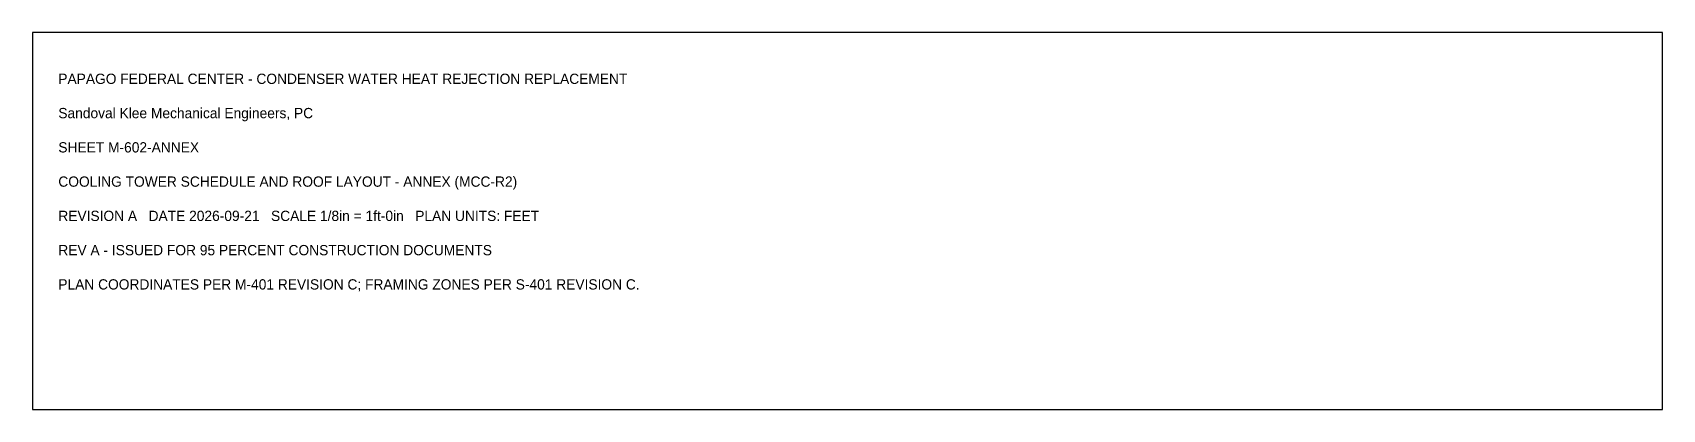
# Model space of a CAD drawing. Header units: feet. Extents: x -10 to 237, y -70 to 269.
# Drawn here: x -10 to 180, y -70 to -26 of the extents above.
import ezdxf

# ---------------------------------------------------------------- set-up
doc = ezdxf.new("R2010")
doc.units = ezdxf.units.FT
doc.header["$MEASUREMENT"] = 0
doc.layers.add('G-TBLK', color=7, linetype='Continuous')

msp = doc.modelspace()

# ---------------------------------------------------------------- linework, layer by layer
at = {"layer": 'G-TBLK'}
msp.add_lwpolyline([(-10, -70), (180, -70), (180, -26), (-10, -26)], close=True, dxfattribs=at)

# ---------------------------------------------------------------- texts
for s, p in [('PAPAGO FEDERAL CENTER - CONDENSER WATER HEAT REJECTION REPLACEMENT', (-7, -32)), ('Sandoval Klee Mechanical Engineers, PC', (-7, -36)), ('SHEET M-602-ANNEX', (-7, -40)), ('COOLING TOWER SCHEDULE AND ROOF LAYOUT - ANNEX (MCC-R2)', (-7, -44)), ('REVISION A   DATE 2026-09-21   SCALE 1/8in = 1ft-0in   PLAN UNITS: FEET', (-7, -48)), ('REV A - ISSUED FOR 95 PERCENT CONSTRUCTION DOCUMENTS', (-7, -52)), ('PLAN COORDINATES PER M-401 REVISION C; FRAMING ZONES PER S-401 REVISION C.', (-7, -56))]:
    msp.add_text(s, height=1.2, dxfattribs=at).set_placement(p)

doc.saveas('drawing.dxf')
